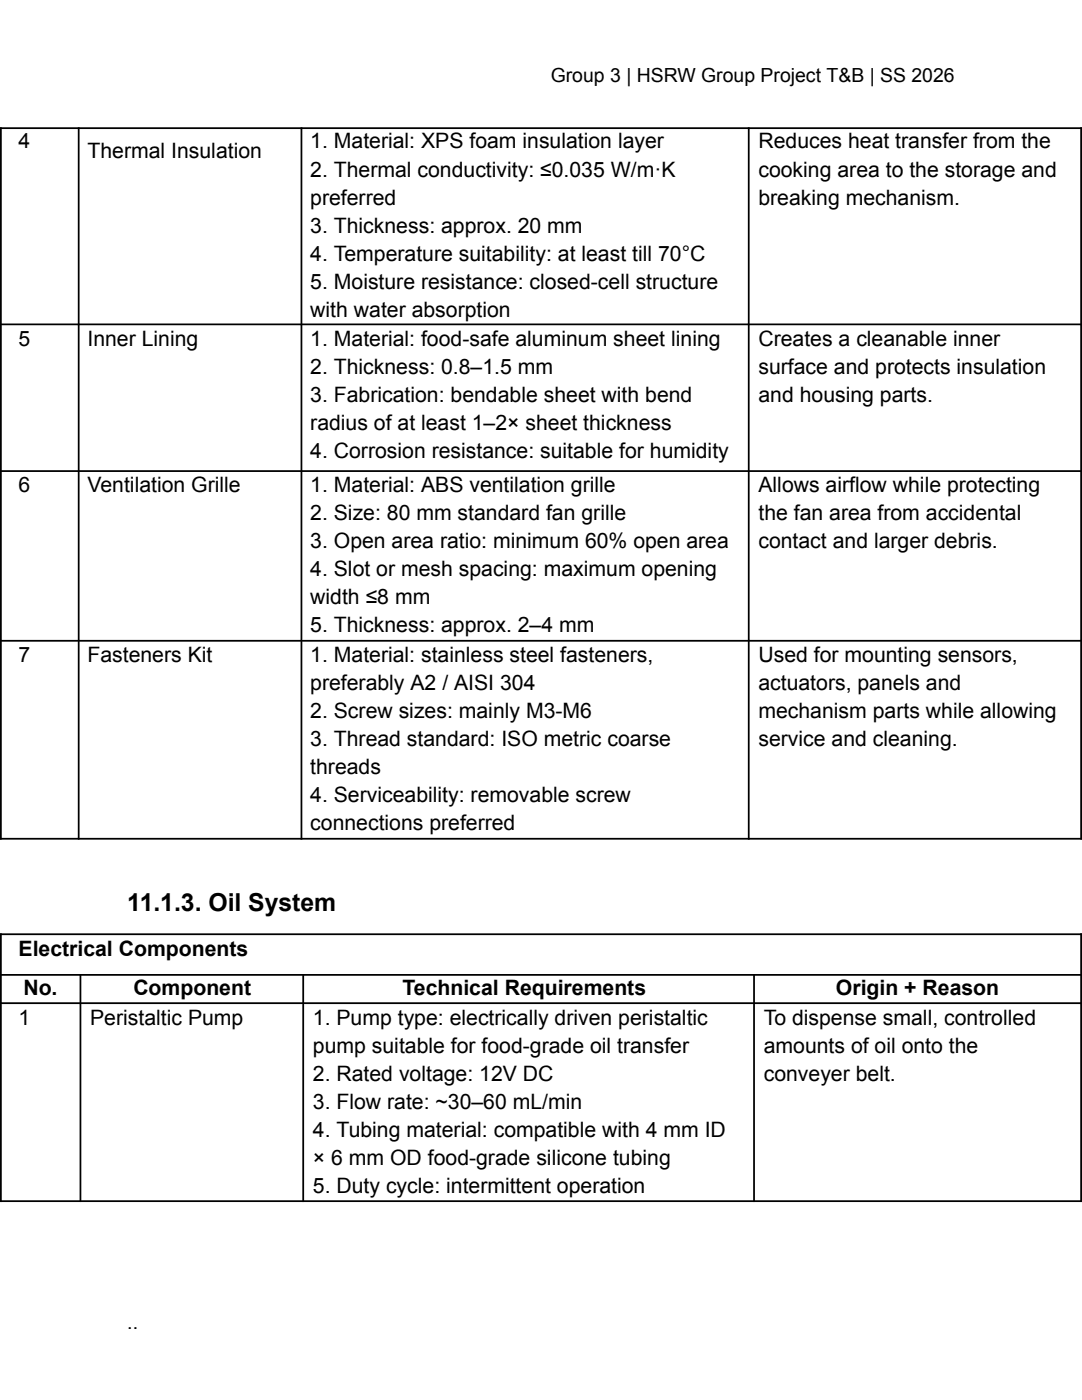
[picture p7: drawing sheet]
<svg xmlns="http://www.w3.org/2000/svg" width="216mm" height="279mm" viewBox="0 0 216 279" stroke-linecap="round" stroke-linejoin="round" font-family="sans-serif">
<defs><g id="words">
<text font-size="4.9" x="25.4" y="181.7">11.1.3. Oil System</text>
<g font-size="4.2">
<text x="3.7" y="29.6">4</text>
<text x="61.9" y="29.6">1. Material: XPS foam insulation layer</text>
<text x="151.3" y="29.6">Reduces heat transfer from the</text>
<text x="17.5" y="31.5">Thermal Insulation</text>
<text x="61.9" y="35.2">2. Thermal conductivity: ≤0.035 W/m·K</text>
<text x="151.3" y="35.2">cooking area to the storage and</text>
<text x="61.9" y="40.8">preferred</text>
<text x="151.3" y="40.8">breaking mechanism.</text>
<text x="61.9" y="46.4">3. Thickness: approx. 20 mm</text>
<text x="61.9" y="52">4. Temperature suitability: at least till 70°C</text>
<text x="61.9" y="57.6">5. Moisture resistance: closed-cell structure</text>
<text x="61.9" y="63.2">with water absorption</text>
<text x="3.7" y="69.1">5</text>
<text x="17.5" y="69.1">Inner Lining</text>
<text x="61.9" y="69.1">1. Material: food-safe aluminum sheet lining</text>
<text x="151.3" y="69.1">Creates a cleanable inner</text>
<text x="61.9" y="74.7">2. Thickness: 0.8–1.5 mm</text>
<text x="151.3" y="74.7">surface and protects insulation</text>
<text x="61.9" y="80.3">3. Fabrication: bendable sheet with bend</text>
<text x="151.3" y="80.3">and housing parts.</text>
<text x="61.9" y="85.9">radius of at least 1–2× sheet thickness</text>
<text x="61.9" y="91.5">4. Corrosion resistance: suitable for humidity</text>
<text x="3.7" y="98.2">6</text>
<text x="17.5" y="98.2">Ventilation Grille</text>
<text x="61.9" y="98.2">1. Material: ABS ventilation grille</text>
<text x="151.3" y="98.2">Allows airflow while protecting</text>
<text x="61.9" y="103.8">2. Size: 80 mm standard fan grille</text>
<text x="151.3" y="103.8">the fan area from accidental</text>
<text x="61.9" y="109.4">3. Open area ratio: minimum 60% open area</text>
<text x="151.3" y="109.4">contact and larger debris.</text>
<text x="61.9" y="115">4. Slot or mesh spacing: maximum opening</text>
<text x="61.9" y="120.6">width ≤8 mm</text>
<text x="61.9" y="126.2">5. Thickness: approx. 2–4 mm</text>
<text x="3.7" y="132">7</text>
<text x="17.5" y="132">Fasteners Kit</text>
<text x="61.9" y="132">1. Material: stainless steel fasteners,</text>
<text x="61.9" y="137.6">preferably A2 / AISI 304</text>
<text x="151.3" y="132">Used for mounting sensors,</text>
<text x="151.3" y="137.6">actuators, panels and</text>
<text x="61.9" y="143.2">2. Screw sizes: mainly M3-M6</text>
<text x="151.3" y="143.2">mechanism parts while allowing</text>
<text x="61.9" y="148.8">3. Thread standard: ISO metric coarse</text>
<text x="151.3" y="148.8">service and cleaning.</text>
<text x="61.9" y="154.4">threads</text>
<text x="61.9" y="160">4. Serviceability: removable screw</text>
<text x="61.9" y="165.6">connections preferred</text>
<text x="3.7" y="190.7">Electrical Components</text>
<text x="4.7" y="198.6">No.</text>
<text x="26.6" y="198.6">Component</text>
<text x="80.3" y="198.6">Technical Requirements</text>
<text x="166.8" y="198.6">Origin + Reason</text>
<text x="3.7" y="204.5">1</text>
<text x="18" y="204.5">Peristaltic Pump</text>
<text x="62.4" y="204.5">1. Pump type: electrically driven peristaltic</text>
<text x="152.4" y="204.5">To dispense small, controlled</text>
<text x="62.4" y="210.1">pump suitable for food-grade oil transfer</text>
<text x="62.4" y="215.7">2. Rated voltage: 12V DC</text>
<text x="152.4" y="210.1">amounts of oil onto the</text>
<text x="152.4" y="215.7">conveyer belt.</text>
<text x="62.4" y="221.3">3. Flow rate: ~30–60 mL/min</text>
<text x="62.4" y="226.9">4. Tubing material: compatible with 4 mm ID</text>
<text x="62.4" y="232.5">× 6 mm OD food-grade silicone tubing</text>
<text x="62.4" y="238.1">5. Duty cycle: intermittent operation</text>
</g>
<g font-size="3.9">
<text x="109.9" y="16.3">Group 3 | HSRW Group Project T&amp;B | SS 2026</text>
<text x="25.4" y="265.2">..</text>
</g>
</g></defs>
<g fill="none" stroke="#000" stroke-width=".35">
<path d="M0 25.6h215.9M.2 25.4v142.2M15.7 25.4v142.2M60.1 25.4v142.2M149.4 25.4v142.2M215.7 25.4v142.2M0 64.7h215.9M0 94h215.9M0 127.9h215.9M0 167.4h215.9M0 186.4h215.9M0 194.6h215.9"/>
<path d="M.2 186.3v53.6M16.1 194.4v45.5M60.5 194.4v45.5M150.5 194.4v45.5M215.7 186.3v53.6M0 200.2h215.9M0 239.7h215.9"/>
</g>
<use href="#words"/>
</svg>
